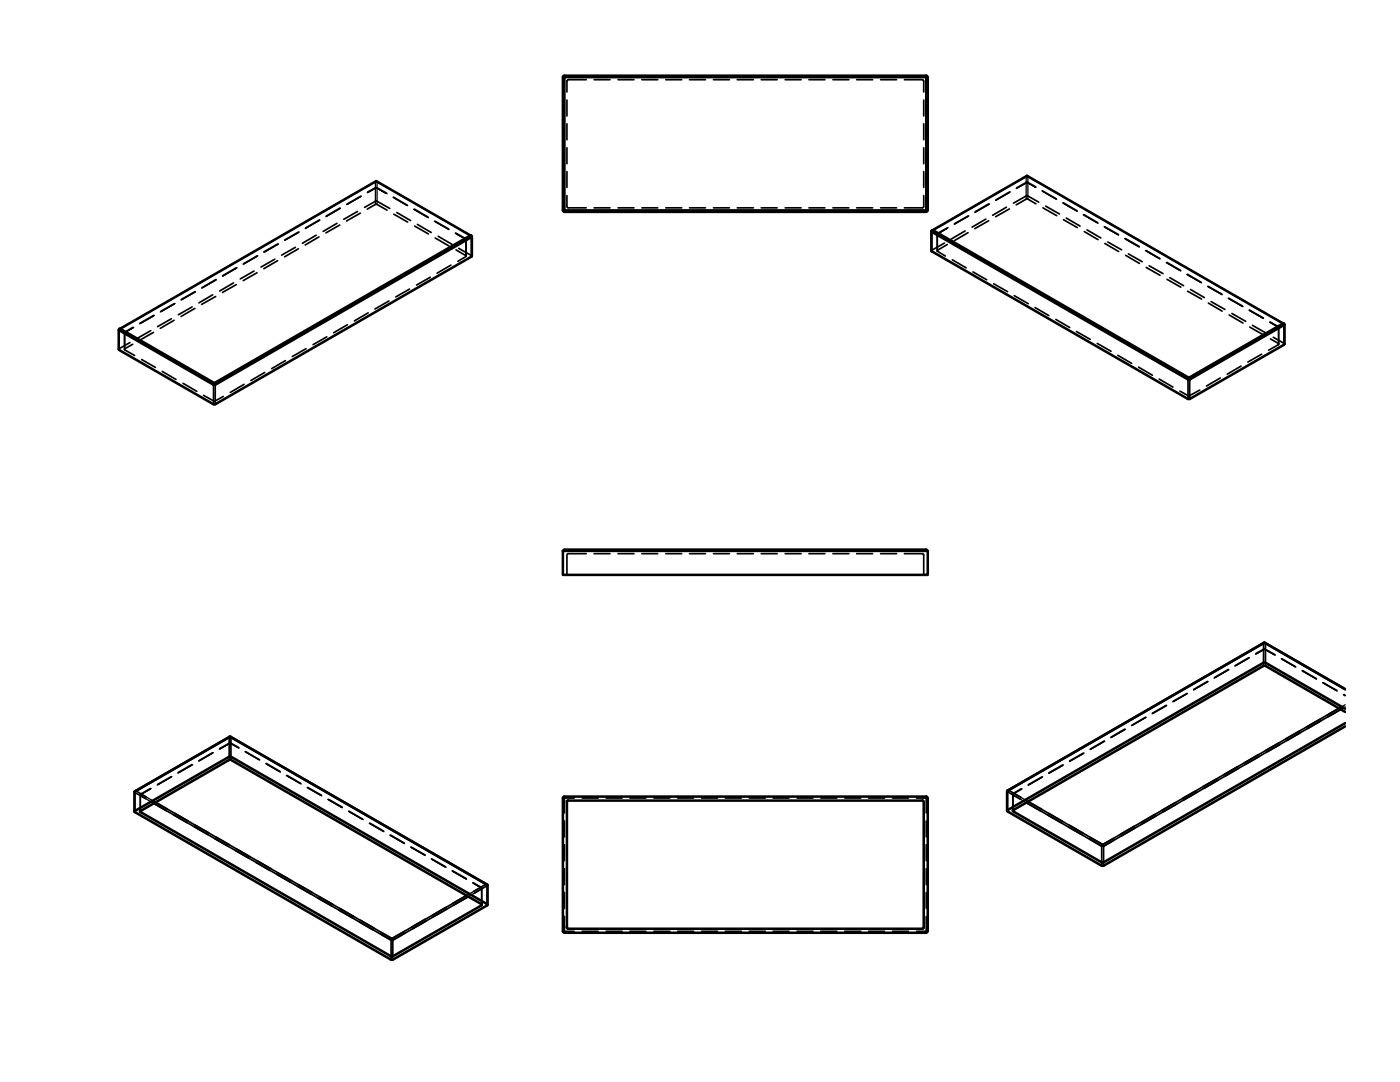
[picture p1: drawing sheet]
<svg xmlns="http://www.w3.org/2000/svg" width="279mm" height="216mm" viewBox="0 0 279 216" stroke-linecap="round" stroke-linejoin="round" font-family="sans-serif">
<!-- layer: MD_Hidden -->
<g fill="none" stroke="#000" stroke-width=".34">
<path d="M113.1 20v3.1M117 15.9l-3.8 .1-.1 2.4M118.6 15.9h3.1M123.3 15.9h3.2M128.1 15.9h3.2M132.9 15.9h3.1M137.6 15.9h3.2M142.4 15.9h3.2M147.1 15.9h3.3M151.9 15.9h3.2M156.7 15.9h3.2M161.4 15.9h3.2"/>
<path d="M166.2 15.9h3.2M171 15.9h3.1M175.8 15.9h3.1M180.5 15.9l3.8 .1v2.4M184.3 20v3.1M71.4 38.3l-2.8 1.6M72 39.1l-2.8 1.7M72.8 37.5l2.4-1.3 2.6 1.5M73.3 38.3l1.7-.8h.2l2 1.1M78.6 39.4l2.7 1.6M79.2 38.5l2.7 1.6M113.1 39l.1 2.4 3.8 .1"/>
<path d="M113.1 24.7v3.2M113.1 29.5v3.2M113.1 34.2v3.2M184.3 39v2.4l-3.8 .1M184.3 24.7v3.2M184.3 29.5v3.2M184.3 34.2v3.2M196.8 39.8l-2.8 1.6M200.9 37.5l-2.8 1.5M201.5 38.3l-2.8 1.6M206.7 37.3l-1.6-.9h-.3l-1.9 1.1M207.3 36.4l-2.4-1.2-2.6 1.4"/>
<path d="M208.1 38.1l2.7 1.6M208.7 37.2l2.7 1.6M212.8 39.6l2.7 1.6M34.2 59.7l-2.8 1.6M38.3 57.3l-2.7 1.6M38.9 58.2l-2.7 1.6M42.4 54.9l-2.7 1.6M42.4 58.8l-2.7 1.6M43 59.2l-2.8 1.5M43.1 55.8l-2.8 1.6M46.6 52.6l-2.8 1.6M46.6 56.5l-2.8 1.6"/>
<path d="M47.1 56.8l-2.7 1.6M47.2 53.4l-2.8 1.6M50.7 50.2l-2.8 1.6M50.7 54.1l-2.8 1.6M51.3 54.4l-2.8 1.6M51.3 51l-2.7 1.6M54.8 47.8l-2.7 1.6M54.8 51.7l-2.7 1.6M55.4 52l-2.8 1.6M55.4 48.7l-2.7 1.5M59 45.5l-2.8 1.5M59 49.3l-2.8 1.6"/>
<path d="M59.5 49.6l-2.7 1.7M59.6 46.3l-2.8 1.6M63.1 43l-2.7 1.6M63.1 46.9l-2.7 1.6M63.7 47.3l-2.8 1.6M63.7 43.9l-2.7 1.6M67.3 40.7l-2.8 1.6M67.3 44.6l-2.8 1.6M67.8 44.9l-2.7 1.6M67.8 41.5l-2.7 1.6M71.4 42.2l-2.8 1.6M71.9 42.5l-2.7 1.6"/>
<path d="M72.8 41.4l2.4-1.3 2.6 1.5M73.3 41.7l1.9-.9 2 1.1M78.6 42.7l2.8 1.6M79.2 42.4l2.7 1.6M81.7 57.7l-2.7 1.6M82.7 41.7l2.8 1.6M82.7 45.1l2.8 1.6M83.3 40.9l2.7 1.6M83.3 44.8l2.7 1.6M85.9 55.3l-2.8 1.6M86.8 44.1l2.8 1.6M86.9 47.5l2.7 1.6"/>
<path d="M87.4 43.3l2.8 1.6M87.4 47.1l2.8 1.7M90 52.9l-2.8 1.6M91 46.5l1.9 1.1 .1 .3v3.2M91 49.9l2 1.2-1.6 1M91.6 45.7l2.5 1.4M91.6 49.6l2.6 1.5M118.6 41.5h3.1M123.3 41.5h3.2M128.1 41.5h3.2M132.9 41.5h3.1M137.6 41.5h3.2"/>
<path d="M142.4 41.5h3.2M147.1 41.5h3.3M151.9 41.5h3.2M156.7 41.5h3.2M161.4 41.5h3.2M166.2 41.5h3.2M171 41.5h3.1M175.8 41.5h3.1M188.5 44.6l-2.5 1.4M188.5 48.5l-2.6 1.6M189 48.8l-2 1.2 1.7 1.1M189.1 45.5l-2 1.1-.1 .2v3.3"/>
<path d="M190.1 51.8l2.7 1.7M192.6 42.2l-2.7 1.6M192.6 46.1l-2.7 1.6M193.2 46.4l-2.8 1.6M193.2 43.1l-2.7 1.5M194.2 54.3l2.7 1.5M196.8 43.7l-2.8 1.6M197.3 44.1l-2.8 1.5M197.3 40.7l-2.7 1.6M198.3 56.6l2.8 1.6M200.9 41.3l-2.8 1.7M201.5 41.7l-2.8 1.6"/>
<path d="M202.4 59l2.8 1.6M206.7 40.7l-1.8-1-2.1 1.2M207.3 40.3l-2.4-1.2-2.6 1.4M208.1 41.5l2.8 1.5M208.7 41.1l2.7 1.6M212.2 40.5l2.8 1.6M212.2 43.8l2.8 1.6M212.8 43.5l2.7 1.6M216.3 42.8l2.8 1.6M216.4 46.2l2.7 1.6M216.9 42l2.8 1.6M216.9 45.9l2.8 1.6"/>
<path d="M220.5 45.2l2.7 1.6M220.5 48.6l2.8 1.6M221.1 44.4l2.7 1.6M221.1 48.3l2.7 1.6M224.6 47.6l2.8 1.6M224.6 51l2.8 1.6M225.2 46.8l2.8 1.5M225.2 50.7l2.8 1.5M228.7 50l2.8 1.6M228.8 53.4l2.7 1.5M229.3 49.1l2.8 1.6M229.3 53l2.8 1.6"/>
<path d="M232.9 52.4l2.7 1.6M232.9 55.7l2.8 1.6M233.5 51.5l2.7 1.6M233.5 55.4l2.7 1.6M237 54.7l2.7 1.6M237 58.1l2.8 1.6M237.6 53.9l2.8 1.6M237.6 57.8l2.8 1.6M241.1 57.1l2.8 1.6M241.7 56.3l2.8 1.6M245.2 59.5l2.8 1.6M245.9 58.7l2.7 1.5"/>
<path d="M25.9 68.4l-2.2 1.3M25.9 64.5l-2.1 1.2M26.5 68.7l-1.7 1.1 2.1 1.1M26.6 65.3l-1.6 .9-.2 .2v3.3M28.3 71.7l2.7 1.6M30.1 62.1l-2.8 1.6M30.1 66l-2.8 1.5M30.6 66.3l-2.7 1.6M30.7 62.9l-2.8 1.6M32.4 74.1l2.7 1.6M34.2 63.6l-2.8 1.6M34.7 63.9l-2.7 1.6"/>
<path d="M34.8 60.6l-2.7 1.5M36.5 76.5l2.8 1.6M38.3 61.2l-2.7 1.6M38.9 61.5l-2.8 1.6M40.6 78.9l2.1 1.1 1.9-.9M48.7 76.7l-2.7 1.6M52.8 74.3l-2.7 1.6M57 72l-2.8 1.6M61.1 69.6l-2.8 1.5M65.2 67.2l-2.7 1.6M69.3 64.8l-2.7 1.6M73.5 62.4l-2.8 1.6"/>
<path d="M77.6 60.1l-2.8 1.6M206.6 61.4l2.7 1.6M210.7 63.7l2.8 1.6M214.8 66.2l2.8 1.5M219 68.5l2.7 1.6M223.1 70.9l2.7 1.6M227.2 73.3l2.8 1.6M231.3 75.6l2.8 1.6M239.4 77.8l-2.1 1.2-1.8-1M241.2 60.5l2.7 1.6M241.7 60.2l2.8 1.6M243.5 75.4l-2.7 1.6"/>
<path d="M245.3 62.9l2.8 1.6M245.9 62.6l2.7 1.5M247.7 73.1l-2.8 1.6M249.4 61.9l2.7 1.5M249.4 65.3l2.8 1.5M250 61l2.7 1.6M250 64.9l2.7 1.6M251.8 70.7l-2.8 1.5M253.5 64.2l1.6 1 .1 .2v3.3M253.6 67.6l1.6 1.1-2 1.2M254.1 67.3l2.3 1.4M254.1 63.4l2.2 1.2"/>
<path d="M117 110.5h-3.8l-.1 4.2M118.6 110.5h3.1M123.3 110.5h3.2M128.1 110.5h3.2M132.9 110.5h3.1M137.6 110.5h3.2M142.4 110.5h3.2M147.1 110.5h3.3M151.9 110.5h3.2M156.7 110.5h3.2M161.4 110.5h3.2M166.2 110.5h3.2"/>
<path d="M171 110.5h3.1M175.8 110.5h3.1M180.5 110.5h3.8v4.2M236.9 138.4l-2.8 1.5M241 136l-2.8 1.6M245.1 133.6l-2.7 1.6M249.2 131.2l-2.7 1.6M250.6 130.4l1.6-.9h.3l2 1.1M255.8 131.4l2.8 1.6M260 133.8l2.7 1.6M264.1 136.2l2.7 1.6M268.2 138.6l.3 .2"/>
<path d="M26.8 158l2.3 1.4M27.1 157.8l2.1 1.3M30 157.3l-1.9 1.1-.1 .3v3.3M30.6 159.8l2.8 1.6M34.2 155l-2.8 1.5M38.3 152.6l-2.8 1.6M42.4 150.2l-2.7 1.6M47.7 149.2l-1.7-.9h-.2l-2 1.1M49 150l2.8 1.6M53.2 152.3l2.7 1.7M57.3 154.7l2.7 1.6M61.4 157.1l2.8 1.6"/>
<path d="M65.6 159.5l2.7 1.6M114.6 159.2h-2v3M116.2 159.2h3.2M121 159.2h3.1M125.7 159.2h3.2M130.5 159.2h3.2M135.2 159.2h3.2M140 159.2h3.2M144.8 159.2h3.1M149.5 159.2h3.2M154.3 159.2h3.2M159.1 159.2h3.1"/>
<path d="M163.8 159.2h3.2M168.6 159.2h3.2M173.3 159.2h3.2M178.1 159.2h3.2M182.9 159.2h2v3M201 157.9l2.6 1.6M201.3 157.7l2.5 1.4M203.8 157.4l-1.5 .9-.2 .2v3.3M205.2 159.9l2.7 1.6M208 155l-2.8 1.6M212.1 152.6l-2.8 1.6M216.2 150.3l-2.7 1.5"/>
<path d="M220.4 147.9l-2.8 1.6M224.5 145.5l-2.8 1.6M228.6 143.1l-2.7 1.6M232.7 140.7l-2.7 1.6M238.7 157.8l-2.7 1.5M238.9 158.1l-2.7 1.6M242.9 155.4l-2.8 1.6M243.1 155.7l-2.8 1.6M247 153l-2.8 1.6M247.2 153.3l-2.8 1.6M251.1 150.6l-2.7 1.6M251.3 150.9l-2.7 1.6"/>
<path d="M255.3 148.2l-2.8 1.6M255.4 148.6l-2.7 1.5M259.4 145.9l-2.8 1.5M259.6 146.2l-2.8 1.6M263.5 143.5l-2.7 1.6M263.7 143.8l-2.8 1.6M267.6 141.1l-2.7 1.6M267.8 141.4l-2.7 1.6M30.5 160.2l2.7 1.6M34.6 162.5l2.7 1.7M34.8 162.2l2.7 1.6M38.7 164.9l2.8 1.6"/>
<path d="M38.9 164.6l2.7 1.6M42.8 167.3l2.8 1.6M43 167l2.8 1.6M47 169.7l2.7 1.6M47.1 169.4l2.8 1.6M51.1 172.1l2.7 1.6M51.3 171.7l2.7 1.6M55.2 174.4l2.8 1.7M55.4 174.1l2.8 1.6M59.3 176.8l2.8 1.6M59.5 176.5l2.8 1.6M63.5 179.2l2.7 1.6"/>
<path d="M63.7 178.9l2.7 1.6M69.7 161.9l2.7 1.6M73.8 164.2l2.8 1.6M77.9 166.6l2.8 1.6M82.1 169l2.7 1.6M86.2 171.4l2.7 1.6M90.3 173.8l2.8 1.5M93.1 178.7l-2.7 1.5M93.3 179l-2.7 1.6M94.4 176.1l1.6 1 .2 .2v3.2M97 176.4l-2.5 1.5M97.3 176.6l-2.6 1.6"/>
<path d="M112.6 163.8v3.2M112.6 168.6v3.1M112.6 173.3v3.2M112.6 178.1v3.2M184.9 163.8v3.2M184.9 168.6v3.1M184.9 173.3v3.2M184.9 178.1v3.2M205 160.3l2.7 1.5M209.1 162.6l2.8 1.6M209.3 162.3l2.7 1.6M213.2 165l2.8 1.6"/>
<path d="M213.4 164.7l2.8 1.6M217.4 167.4l2.5 1.5h.3l2.2-1.3M217.5 167.1l2.6 1.4 2.1-1.2M226.3 164.9l-2.7 1.6M226.5 165.2l-2.7 1.6M230.5 162.5l-2.8 1.6M230.7 162.8l-2.8 1.6M234.6 160.1l-2.8 1.6M234.8 160.5l-2.8 1.5M67.6 181.6l2.8 1.6M67.8 181.3l2.8 1.6M71.7 184l2.8 1.6"/>
<path d="M72 183.6l2.7 1.6M80.8 185.8l-2.6 1.5-2.1-1.3M80.9 186.1l-2.5 1.5h-.4l-2.1-1.3M84.9 183.4l-2.8 1.6M85.1 183.8l-2.8 1.5M89 181l-2.7 1.7M89.2 181.4l-2.8 1.6M112.6 182.9v2.9h2M116.2 185.8h3.2M121 185.8h3.1M125.7 185.8h3.2M130.5 185.8h3.2"/>
<path d="M135.2 185.8h3.2M140 185.8h3.2M144.8 185.8h3.1M149.5 185.8h3.2M154.3 185.8h3.2M159.1 185.8h3.1M163.8 185.8h3.2M168.6 185.8h3.2M173.3 185.8h3.2M178.1 185.8h3.2M184.9 182.9v2.9h-2"/>
</g>
<!-- layer: MD_Visible -->
<g fill="none" stroke="#000" stroke-width=".51">
<path d="M112.3 15.4v26.6l.3 .2M112.6 15.1l-.3 .3M112.6 15.1h72.2l.3 .3M112.6 15.4h72.3v26.6h-72.3zM185.2 15.4v26.6M93.9 47l-18.8-10.9-51.1 29.5M93.9 47l-51.1 29.4-18.8-10.8M93.9 47l.2 .1M94.1 47.1v.2M94.1 47.3l-51.1 29.5M94.1 51.2l-51.1 29.5M94.1 51.1v.1"/>
<path d="M94.2 47.2v3.9M185.1 42l-.3 .2-72.2 .1M185.9 46.1l.1 4 51.1 29.5M186 46v.2M186 46.3l51.1 29.4M186.2 45.9l18.8-10.8 51.1 29.4M186.2 45.9l51.1 29.5 18.8-10.9M186.2 45.9l-.2 .1M23.7 65.8l.1 4M23.8 65.7v.2M23.8 65.9l18.8 10.9M23.8 69.8l18.8 10.9"/>
<path d="M24 65.6l-.2 .1M42.6 76.7h.4M237 75.7h.4M237 79.6h.4M256.1 64.5l.2 .2-.1 .1-18.8 10.9M256.3 68.8l-18.9 10.8M256.3 68.6l-.1 .1M256.4 64.8v3.9M42.6 80.6h.4M112.3 109.9l.3-.2h72.3l.3 .2zM112.3 109.9v4.8h72.9v-4.8M252.2 132.2l-51.1 29.5v.2"/>
<path d="M252.2 132.9l-50 28.8M252.5 128.3h-.4M252.5 132.2h-.4M252.5 132.9h-.4M252.5 132.2l16 9.2M252.5 132.9l16 9.2M268.5 137.5l-16.2-9.3-51.2 29.6M26.9 157.9l-.1 4.1M26.9 157.9l19-10.9 51.3 29.5-.2-.1M27.1 157.8l-.2 .1M45.7 151h.4l51.1 29.4M45.7 147.1h.4"/>
<path d="M45.7 151.6h.4l50 28.8v.2M45.7 151l-18.9 10.9 51.2 29.6M45.7 151.6l-17.6 10.2M112.3 159.2v26.6M112.6 158.9l-.3 .3M112.6 158.9h72.2l.3 .3M113.4 159.7l-.3 .3M113.4 159.8h70.7M184.1 159.7l.2 .3v25l-.2 .3M185.2 159.2v26.6M201 157.9v3.9M201.1 157.8l-.1 .1"/>
<path d="M201.3 157.7l-.2 .1M268.5 144.3l-48.2 27.8h-.4l-17.7-10.2M268.5 144.9l-48.2 27.8h-.4l-18.8-10.8M28 161.8v.2M28.1 162l49.9 28.8M97.2 176.5l.1 4M113.1 160v25.1M202.2 161.7v.2M78.4 191.5h-.4M96.1 180.7l-17.7 10.1h-.4M97.2 180.4v.2M97.2 180.7l-18.8 10.8"/>
<path d="M112.3 185.8l.3 .3M112.6 186.1h72.3M113.1 185l.3 .3M113.4 185.3h70.7M185.1 185.8l-.3 .3"/>
</g>
<!-- layer: MD_Hidden Narrow -->
<g fill="none" stroke="#000" stroke-width=".25">
<path d="M71.9 39.3l-2.7 1.5M72.1 39.1l-2.7 1.7M74.9 37.6v-.1h.2l-1.6 .9M74.9 37.6h.4M74.9 37.6l-1.6 .9M77 38.6l-1.9-1.1 2.1 1.2M78.4 39.4l2.8 1.6M78.6 39.5l2.8 1.5M201.5 38.4l-2.8 1.6M201.6 38.3l-2.7 1.6M204.8 36.5v-.1h.2l-2 1.1M204.8 36.5h.3"/>
<path d="M204.8 36.5l-2 1.1M204.8 39.7v-4.5l.2-.1 .1 .1v4.5M206.6 37.3l-1.6-.9 1.7 1M207.9 38.1l2.8 1.6M208.1 38.2l2.8 1.6M39.1 58.2l-3 1.7M43 55.9l-2.8 1.6M43.2 55.8l-2.7 1.6M47.1 53.5l-2.7 1.6M47.3 53.5l-2.7 1.5M51.3 51.2l-2.8 1.5M51.5 51l-2.8 1.6"/>
<path d="M55.4 48.8l-2.8 1.6M55.6 48.7l-2.7 1.6M59.7 46.3l-2.9 1.7M63.7 44l-2.8 1.6M63.9 43.9l-2.8 1.6M67.8 41.6l-2.7 1.7M68 41.6l-2.8 1.5M73.3 58.9l-2.7 1.5M73.5 59.2l-2.8 1.6M74.9 40.8v-4.5l.2-.2 .2 .2v4.5M77.4 56.5l-2.7 1.6M77.6 56.8l-2.8 1.6"/>
<path d="M81.6 54.1l-2.8 1.6M81.7 54.4l-2.7 1.6M82.5 41.8l2.8 1.5M82.7 41.9l2.8 1.6M85.7 51.7l-2.8 1.6M85.9 52.1l-2.8 1.5M86.7 44.1l2.7 1.6M86.9 44.2l2.7 1.6M89.8 49.3l-2.7 1.7M90 49.7l-2.8 1.6M90.8 46.5l2.1 1.2M91 46.6l1.9 1.1"/>
<path d="M91.2 48.5l1.6-.8 .1 .1v.1l-1.5 1M92.9 47.7v.2M92.9 47.7v3.5M93.9 47l.2 .1v.2M186.2 45.9l-.2 .1v.3M187.1 46.9l.2-.3 1.6 .9M187.1 46.9v-.2v3.5M187.1 46.9l1.6 .9M189.2 45.5l-2.1 1.2 1.9-1.1M190.1 48.6l2.7 1.6M190.2 48.3l2.8 1.6M193.2 43.2l-2.8 1.6"/>
<path d="M193.4 43.1l-2.8 1.5M194.2 51l2.7 1.6M194.4 50.7l2.7 1.6M197.3 40.8l-2.8 1.6M197.5 40.7l-2.7 1.6M198.3 53.4l2.8 1.6M198.5 53l2.7 1.6M202.4 55.7l2.8 1.6M202.6 55.4l2.8 1.6M206.6 58.2l2.7 1.5M206.7 57.8l2.8 1.6M212.1 40.5l2.7 1.6"/>
<path d="M212.2 40.6l2.8 1.6M216.2 42.9l2.7 1.5M216.4 43l2.7 1.6M220.3 45.2l3 1.7M224.4 47.6l2.8 1.6M224.6 47.7l2.8 1.6M228.6 50l2.7 1.6M228.8 50.1l2.7 1.6M232.7 52.4l2.8 1.6M232.9 52.5l2.8 1.6M236.8 54.8l2.8 1.5M237 54.8l2.8 1.7"/>
<path d="M241 57.1l2.9 1.7M245.1 59.5l2.7 1.6M245.3 59.6l2.8 1.6M24 65.6l-.2 .1v.2M24.9 66.6l.2-.4 1.9 1.2M24.9 66.6v-.2v3.4M24.9 66.6l2 1.1M26.7 65.3l-1.8 1.1 1.6-1M28.3 68.5l2.7 1.6M28.4 68.2l2.8 1.6M30.6 63.1l-2.7 1.5M30.8 62.9l-2.7 1.6"/>
<path d="M32.4 70.9l2.7 1.6M32.6 70.6l2.7 1.5M34.7 60.7l-2.7 1.6M35 60.6l-2.8 1.6M36.5 73.3l2.8 1.5M36.7 72.9l2.7 1.6M40.8 75.3l2 1.1-.2 .4-2-1.2M42.6 76.8h.4M44.4 75.5l-1.6 .9 .2 .4M44.6 75.8l-1.6 1M48.5 73.1l-2.8 1.6M48.7 73.5l-2.7 1.5"/>
<path d="M52.6 70.8l-2.7 1.5M52.8 71.1l-2.7 1.6M56.8 68.4l-2.8 1.6M57 68.7l-2.8 1.6M60.9 66l-2.7 1.6M61.1 66.3l-2.8 1.6M65 63.6l-2.7 1.6M65.2 64l-2.7 1.5M69.2 61.2l-2.8 1.7M69.3 61.6l-2.7 1.5M210.7 60.5l2.8 1.6M210.9 60.2l2.7 1.6"/>
<path d="M214.8 62.9l2.8 1.6M215 62.6l2.8 1.6M219 65.3l2.7 1.6M219.1 64.9l2.8 1.6M223.1 67.6l2.7 1.6M223.3 67.3l2.7 1.6M227.2 70l2.8 1.6M227.4 69.7l2.8 1.6M231.3 72.4l2.8 1.6M231.5 72.1l2.8 1.6M235.7 74.5l1.6 .9-.2 .3-1.6-.9M237.1 75.7h.3"/>
<path d="M239.2 74.2l-1.9 1.2 .1 .3M239.4 74.6l-2 1.1M243.4 71.9l-2.8 1.5M243.5 72.2l-2.7 1.6M247.5 69.5l-2.8 1.6M247.7 69.8l-2.8 1.6M249.2 61.9l2.8 1.6M249.4 62l2.8 1.6M251.6 67.1l-2.7 1.6M251.8 67.4l-2.8 1.6M253 66.3l2-1.1 .1 .2v.1l-1.9 1.2M253.4 64.3l1.7 1"/>
<path d="M253.6 64.4l1.5 .9M255.1 65.3v.2M255.1 65.3v3.5M256.1 64.5l.2 .1v.2M237 138.4l-3 1.7M240.9 136.1l-2.7 1.6M241.1 136l-2.7 1.6M245.1 133.7l-2.8 1.6M245.3 133.6l-2.8 1.6M249.2 131.3l-2.7 1.6M249.4 131.2l-2.8 1.6M250.8 130.5l1.5-1-1.7 1"/>
<path d="M252.2 129.7h.3M252.2 132.2v.7M252.5 129.7l-.2-.2 2 1.2M252.5 129.7l2 1.1M252.5 132.2v.7M255.7 131.4l2.7 1.6M255.8 131.6l2.8 1.5M259.8 133.8l2.8 1.6M260 133.9l2.7 1.6M263.9 136.2l2.8 1.6M264.1 136.3l2.8 1.6M268.1 138.6l.4 .2-.2-.1"/>
<path d="M27.1 157.8l-.2 .3M28.1 158.6v.2M28.1 158.6v3.2M30 157.5l-1.9 1.1M30.2 157.3l-2.1 1.3M34.1 155.1l-2.7 1.6M34.3 155l-2.7 1.5M38.3 152.7l-2.8 1.6M38.5 152.6l-2.8 1.6M42.4 150.3l-2.7 1.6M42.6 150.2l-2.8 1.6M44 149.4l1.9-1.1-2.1 1.2"/>
<path d="M45.7 148.4h.4M45.7 151v.6M46.1 148.4v-.1h-.2l1.6 .9M46.1 148.4l1.6 .9M46.1 151v.6M48.9 150l2.7 1.6M49.1 150.1l2.7 1.6M53 152.4l2.8 1.6M53.2 152.5l2.8 1.6M57.1 154.8l2.8 1.5M57.3 154.8l2.8 1.6M61.3 157.1l2.7 1.6"/>
<path d="M61.5 157.3l2.7 1.5M65.4 159.5l2.7 1.6M65.6 159.6l2.8 1.6M201.3 157.7l-.2 .3M202.2 158.4v.3M202.2 158.4v3.3M203.8 157.5l-1.6 .9M204 157.4l-1.8 1M205.2 160l-2.8-1.7-.2 .2v.2l2.6 1.5M207.9 155.1l-2.7 1.6M208.1 155l-2.8 1.6M212 152.8l-2.7 1.5"/>
<path d="M212.2 152.6l-2.7 1.6M216.4 150.3l-3 1.7M220.3 148l-2.8 1.6M220.5 147.9l-2.8 1.6M224.4 145.6l-2.7 1.6M224.6 145.5l-2.7 1.6M228.5 143.2l-2.7 1.6M228.8 143.1l-2.8 1.6M232.7 140.9l-2.8 1.5M232.9 140.7l-2.8 1.7M268.5 140.6l-1.3 .7M268.5 141l-.9 .5"/>
<path d="M26.9 161.8v.2M31.1 160.1l-2.9-1.6-.1 .2v.1l2.6 1.5M69.5 161.9l2.8 1.6M69.7 162l2.8 1.6M73.7 164.3l2.7 1.5M73.9 164.4l2.7 1.6M77.8 166.7l2.7 1.5M78 166.7l2.8 1.6M81.9 169l2.8 1.6M82.1 169.1l2.8 1.6M86 171.4l2.8 1.6M86.3 171.5l2.7 1.6"/>
<path d="M90.2 173.8l2.7 1.6M90.4 173.9l2.7 1.6M94.3 176.2l1.8 1-1.6-.9M96.1 177.4l-.2-.3-2.8 1.6M96.1 177.4v-.2v3.2M96.1 177.4l-2.6 1.5M97 176.4l.2 .3M201.1 161.7v.2M219.9 168.9h.1M219.9 168.9l.2-.4 .1 .4M219.9 172.1v.6M220.2 168.9h.1"/>
<path d="M220.2 172.1v.6M78 187.6h.1M78 187.6l.2-.3 .2 .3M78 190.8v.7M78.4 187.6h.1M78.4 190.8v.7M97.2 180.4v.3"/>
</g>
<!-- layer: MD_Visible Narrow -->
<g fill="none" stroke="#000" stroke-width=".34">
<path d="M93.9 47l.2 .3v3.9M186.2 45.9l-.2 .4v3.9M24 65.6l-.2 .3v3.9M237.1 79.6v-3.9l.2-.3 .1 .3v3.9M256.1 64.5l.2 .3v4M42.6 80.7v-3.9l.2-.4 .2 .4v3.9M252.2 132.2v-3.9l.1-.1 .2 .1v3.9M27.1 157.8l-.2 .1v3.9M45.7 151v-3.9l.2-.1 .2 .1v3.9M201.3 157.7l-.2 .1v3.9M267.2 141.3l-47.1 27.2-14.9-8.5M267.6 141.5l-47.4 27.4"/>
<path d="M28.1 161.8v.2M30.7 160.3l47.3 27.3M31.1 160.1l47.1 27.2 14.9-8.6M93.5 178.9l-15.1 8.7M97 176.4l.2 .1v3.9M202.2 161.7v.2M204.8 160.2l15.1 8.7M219.9 168.9v3.2M220 168.5l.2 .3M220.1 168.5l-.2 .3M220.2 168.9v3.2M220.3 168.8h-.4"/>
<path d="M78 187.6l.2-.4 .2 .4M78 187.6v3.2M78.4 187.6v3.2M78.4 187.6h-.4M96.1 180.4v.3"/>
</g>
<!-- layer: MD_Hidden -->
<g fill="#000">
<circle cx="94.1" cy="47.1" r=".17"/>
<circle cx="186" cy="46" r=".17"/>
<circle cx="23.8" cy="65.7" r=".17"/>
<circle cx="256.3" cy="64.6" r=".17"/>
</g>
</svg>
